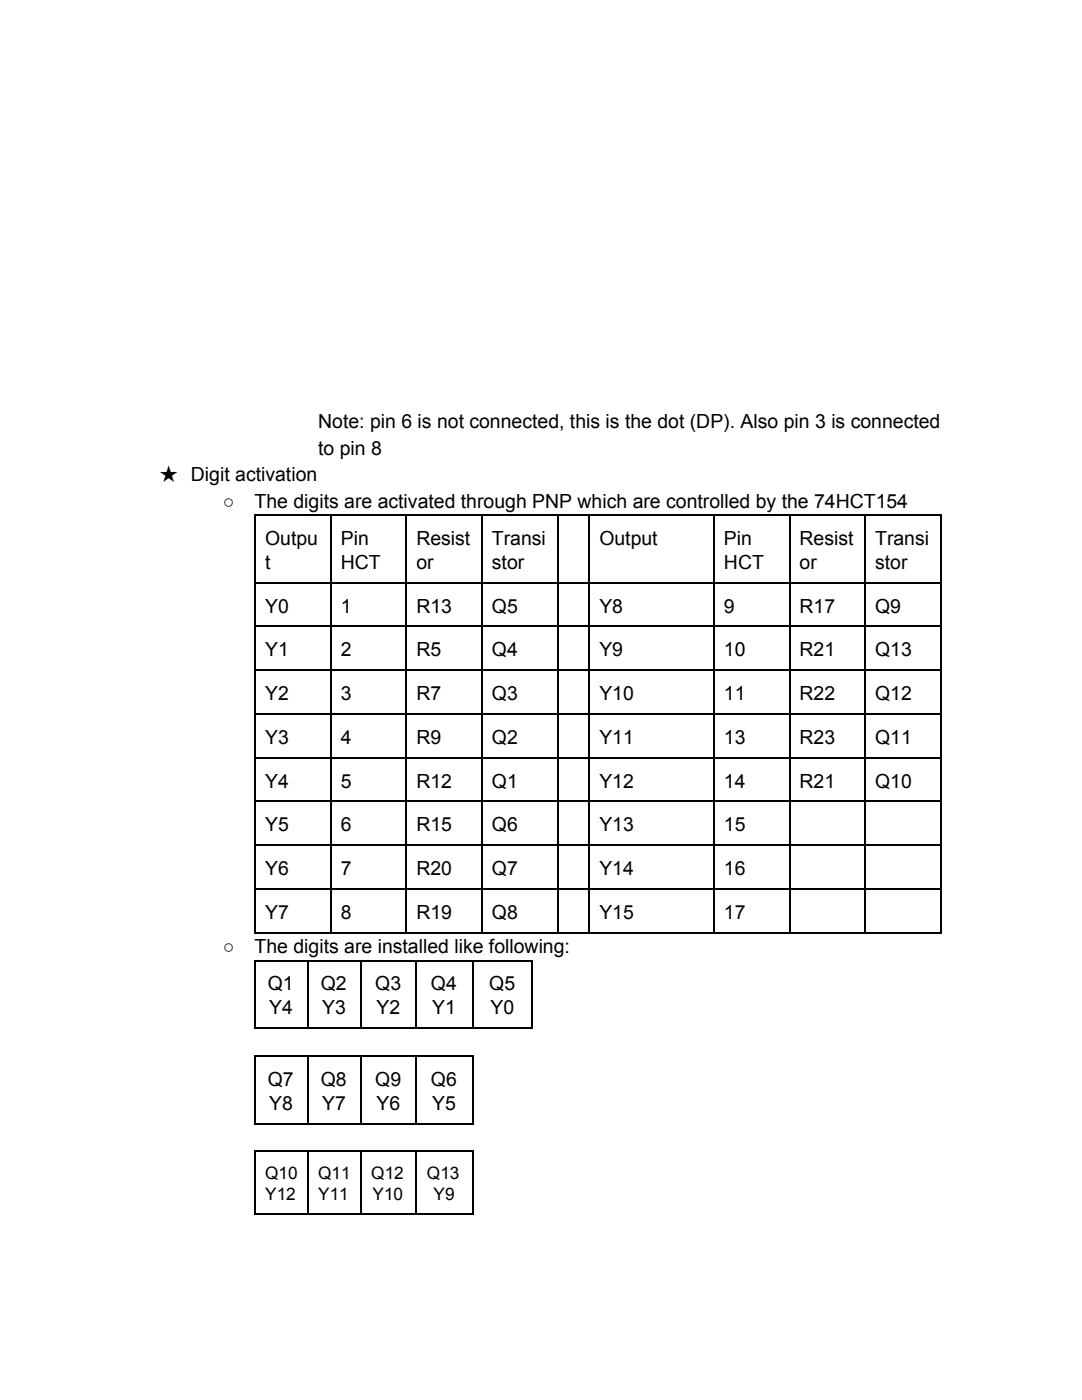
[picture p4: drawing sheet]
<svg xmlns="http://www.w3.org/2000/svg" width="216mm" height="279mm" viewBox="0 0 216 279" stroke-linecap="round" stroke-linejoin="round" font-family="sans-serif">
<defs><g id="words">
<g font-size="3.9">
<text x="63.5" y="85.5">Note: pin 6 is not connected, this is the dot (DP). Also pin 3 is connected</text>
<text x="63.5" y="90.8">to pin 8</text>
<text x="31.7" y="96">★ Digit activation</text>
<text x="44.4" y="101.3">○</text>
<text x="50.8" y="101.3">The digits are activated through PNP which are controlled by the 74HCT154</text>
<text x="52.9" y="108.7">Outpu</text>
<text x="52.9" y="113.5">t</text>
<text x="68" y="108.7">Pin</text>
<text x="68" y="113.5">HCT</text>
<text x="83.1" y="108.7">Resist</text>
<text x="83.1" y="113.5">or</text>
<text x="98.2" y="108.7">Transi</text>
<text x="98.2" y="113.5">stor</text>
<text x="119.6" y="108.7">Output</text>
<text x="144.5" y="108.7">Pin</text>
<text x="144.5" y="113.5">HCT</text>
<text x="159.5" y="108.7">Resist</text>
<text x="159.5" y="113.5">or</text>
<text x="174.6" y="108.7">Transi</text>
<text x="174.6" y="113.5">stor</text>
<text x="52.9" y="122.2">Y0</text>
<text x="68" y="122.2">1</text>
<text x="83.1" y="122.2">R13</text>
<text x="98.2" y="122.2">Q5</text>
<text x="119.6" y="122.2">Y8</text>
<text x="144.5" y="122.2">9</text>
<text x="159.5" y="122.2">R17</text>
<text x="174.6" y="122.2">Q9</text>
<text x="52.9" y="131">Y1</text>
<text x="68" y="131">2</text>
<text x="83.1" y="131">R5</text>
<text x="98.2" y="131">Q4</text>
<text x="119.6" y="131">Y9</text>
<text x="144.5" y="131">10</text>
<text x="159.5" y="131">R21</text>
<text x="174.6" y="131">Q13</text>
<text x="52.9" y="139.7">Y2</text>
<text x="68" y="139.7">3</text>
<text x="83.1" y="139.7">R7</text>
<text x="98.2" y="139.7">Q3</text>
<text x="119.6" y="139.7">Y10</text>
<text x="144.5" y="139.7">11</text>
<text x="159.5" y="139.7">R22</text>
<text x="174.6" y="139.7">Q12</text>
<text x="52.9" y="148.4">Y3</text>
<text x="68" y="148.4">4</text>
<text x="83.1" y="148.4">R9</text>
<text x="98.2" y="148.4">Q2</text>
<text x="119.6" y="148.4">Y11</text>
<text x="144.5" y="148.4">13</text>
<text x="159.5" y="148.4">R23</text>
<text x="174.6" y="148.4">Q11</text>
<text x="52.9" y="157.2">Y4</text>
<text x="68" y="157.2">5</text>
<text x="83.1" y="157.2">R12</text>
<text x="98.2" y="157.2">Q1</text>
<text x="119.6" y="157.2">Y12</text>
<text x="144.5" y="157.2">14</text>
<text x="159.5" y="157.2">R21</text>
<text x="174.6" y="157.2">Q10</text>
<text x="52.9" y="165.9">Y5</text>
<text x="68" y="165.9">6</text>
<text x="83.1" y="165.9">R15</text>
<text x="98.2" y="165.9">Q6</text>
<text x="119.6" y="165.9">Y13</text>
<text x="144.5" y="165.9">15</text>
<text x="52.9" y="174.6">Y6</text>
<text x="68" y="174.6">7</text>
<text x="83.1" y="174.6">R20</text>
<text x="98.2" y="174.6">Q7</text>
<text x="119.6" y="174.6">Y14</text>
<text x="144.5" y="174.6">16</text>
<text x="52.9" y="183.4">Y7</text>
<text x="68" y="183.4">8</text>
<text x="83.1" y="183.4">R19</text>
<text x="98.2" y="183.4">Q8</text>
<text x="119.6" y="183.4">Y15</text>
<text x="144.5" y="183.4">17</text>
<text x="44.4" y="190.2">○</text>
<text x="50.8" y="190.2">The digits are installed like following:</text>
<text x="53.4" y="197.6">Q1</text>
<text x="64" y="197.6">Q2</text>
<text x="74.9" y="197.6">Q3</text>
<text x="86" y="197.6">Q4</text>
<text x="97.6" y="197.6">Q5</text>
<text x="53.7" y="202.4">Y4</text>
<text x="64.3" y="202.4">Y3</text>
<text x="75.1" y="202.4">Y2</text>
<text x="86.3" y="202.4">Y1</text>
<text x="97.9" y="202.4">Y0</text>
<text x="53.4" y="216.7">Q7</text>
<text x="53.7" y="221.5">Y8</text>
<text x="64" y="216.7">Q8</text>
<text x="64.3" y="221.5">Y7</text>
<text x="74.9" y="216.7">Q9</text>
<text x="75.1" y="221.5">Y6</text>
<text x="86" y="216.7">Q6</text>
<text x="86.3" y="221.5">Y5</text>
</g>
<g font-size="3.4">
<text x="52.9" y="235.2">Q10</text>
<text x="52.9" y="239.4">Y12</text>
<text x="63.5" y="235.2">Q11</text>
<text x="63.5" y="239.4">Y11</text>
<text x="74.1" y="235.2">Q12</text>
<text x="74.3" y="239.4">Y10</text>
<text x="85.2" y="235.2">Q13</text>
<text x="86.5" y="239.4">Y9</text>
</g>
</g></defs>
<g fill="none" stroke="#000" stroke-width=".26">
<path d="M50.8 116.3h137.1M50.8 102.8h137.1M50.9 102.7v83.6M66 102.7v83.6M81.1 102.7v83.6M96.2 102.7v83.6M111.3 102.7v83.6M117.6 102.7v83.6M142.5 102.7v83.6M157.6 102.7v83.6M172.6 102.7v83.6M187.7 102.7v83.6"/>
<path d="M50.8 133.7h137.1M50.8 125h137.1M50.8 159.9h137.1M50.8 151.2h137.1M50.8 142.5h137.1M50.8 177.4h137.1M50.8 168.7h137.1M50.8 186.1h137.1M50.8 191.7h55.6M50.9 191.6v13.7M61.5 191.6v13.7M72.1 191.6v13.7"/>
<path d="M82.9 191.6v13.7M94.3 191.6v13.7M106.2 191.6v13.7M50.8 205.2h55.6M50.8 210.7h43.7M50.9 210.6v13.8M61.5 210.6v13.8M72.1 210.6v13.8M82.9 210.6v13.8M94.3 210.6v13.8M50.8 224.2h43.7M50.8 229.8h43.7"/>
<path d="M50.9 229.7v12.7M61.5 229.7v12.7M72.1 229.7v12.7M82.9 229.7v12.7M94.3 229.7v12.7M50.8 242.2h43.7"/>
</g>
<use href="#words"/>
</svg>
